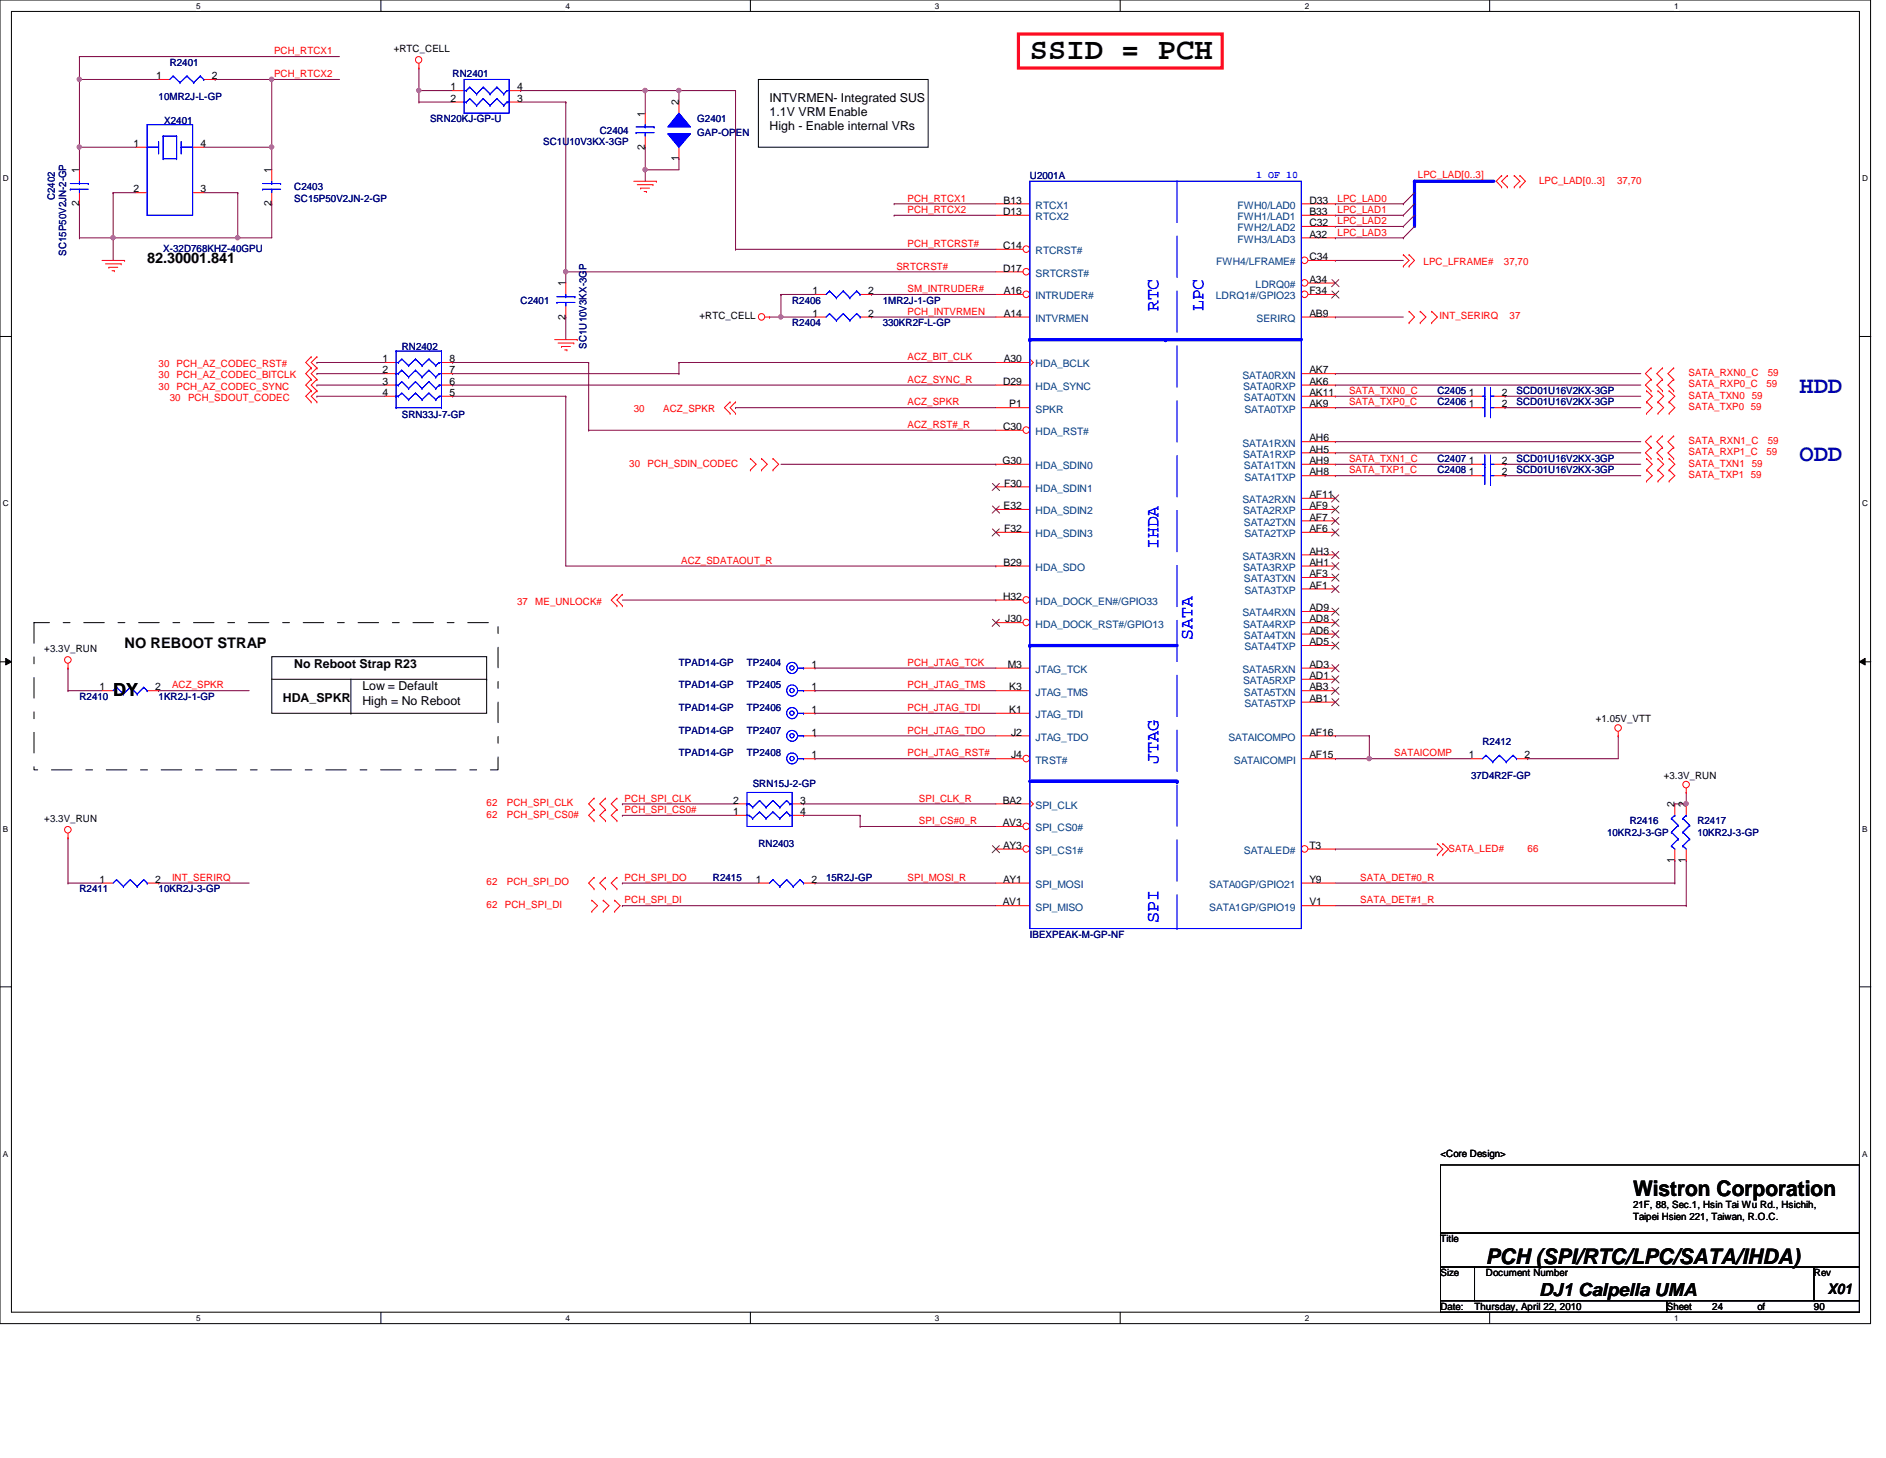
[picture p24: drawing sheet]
<svg xmlns="http://www.w3.org/2000/svg" width="279mm" height="216mm" viewBox="0 0 279 216" stroke-linecap="round" stroke-linejoin="round" font-family="sans-serif">
<defs><g id="words">
<text font-size="4.5" x="152.6" y="8.8">SSID = PCH</text>
<g font-size="3.5" fill="#0000a0">
<text x="266.6" y="58.2">HDD</text>
<text x="266.6" y="68.2">ODD</text>
</g>
<g font-size="3.2">
<text x="241.9" y="177.2">Wistron Corporation</text>
<text x="220.1" y="187.1">PCH (SPI/RTC/LPC/SATA/IHDA)</text>
</g>
<g font-size="2.7" fill="#00f">
<text x="171.6" y="46.1" transform="rotate(-90 171.6 46.1)">RTC</text>
<text x="178.3" y="46.1" transform="rotate(-90 178.3 46.1)">LPC</text>
<text x="171.6" y="81.3" transform="rotate(-90 171.6 81.3)">IHDA</text>
<text x="176.7" y="94.7" transform="rotate(-90 176.7 94.7)">SATA</text>
<text x="171.6" y="113.2" transform="rotate(-90 171.6 113.2)">JTAG</text>
<text x="171.6" y="136.7" transform="rotate(-90 171.6 136.7)">SPI</text>
</g>
<g font-size="2.7">
<text x="16.8" y="103">DY</text>
<text x="228" y="191.9">DJ1 Calpella UMA</text>
</g>
<g font-size="2.2">
<text x="21.8" y="38.9">82.30001.841</text>
<text x="18.5" y="95.9">NO REBOOT STRAP</text>
<text x="270.8" y="191.6">X01</text>
</g>
<g font-size="1.8">
<text x="114" y="15.1">INTVRMEN- Integrated SUS</text>
<text x="114" y="17.2">1.1V VRM Enable</text>
<text x="114" y="19.3">High - Enable internal VRs</text>
<text x="43.6" y="98.9">No Reboot Strap R23</text>
<text x="41.9" y="104">HDA_SPKR</text>
<text x="53.7" y="102.2">Low = Default</text>
<text x="53.7" y="104.4">High = No Reboot</text>
</g>
<g font-size="1.5">
<text x="23.1" y="11.7">1</text>
<text x="31.4" y="11.7">2</text>
<text x="58.3" y="7.7">+RTC_CELL</text>
<text x="66.7" y="13.4">1</text>
<text x="66.7" y="15.1">2</text>
<text x="76.6" y="15.1">3</text>
<text x="76.6" y="13.4">4</text>
<text x="95.5" y="17.3" transform="rotate(-90 95.5 17.3)">1</text>
<text x="100.5" y="15.6" transform="rotate(-90 100.5 15.6)">2</text>
<text x="19.8" y="21.8">1</text>
<text x="29.7" y="21.8">4</text>
<text x="95.5" y="22.2" transform="rotate(-90 95.5 22.2)">2</text>
<text x="100.5" y="23.8" transform="rotate(-90 100.5 23.8)">1</text>
<text x="11.7" y="25.7" transform="rotate(-90 11.7 25.7)">1</text>
<text x="19.8" y="28.5">2</text>
<text x="29.7" y="28.5">3</text>
<text x="40.2" y="25.7" transform="rotate(-90 40.2 25.7)">1</text>
<text x="11.7" y="30.6" transform="rotate(-90 11.7 30.6)">2</text>
<text x="40.2" y="30.6" transform="rotate(-90 40.2 30.6)">2</text>
<text x="148.6" y="31.8">D13</text>
<text x="148.7" y="30.1">B13</text>
<text x="194" y="30.1">D33</text>
<text x="194" y="31.8">B33</text>
<text x="194" y="33.5">C32</text>
<text x="194" y="35.2">A32</text>
<text x="148.6" y="36.9">C14</text>
<text x="148.6" y="40.2">D17</text>
<text x="194" y="38.5">C34</text>
<text x="194" y="41.9">A34</text>
<text x="83.8" y="47.3" transform="rotate(-90 83.8 47.3)">2</text>
<text x="83.8" y="42.4" transform="rotate(-90 83.8 42.4)">1</text>
<text x="103.6" y="47.3">+RTC_CELL</text>
<text x="120.4" y="46.9">1</text>
<text x="120.4" y="43.6">1</text>
<text x="128.6" y="46.9">2</text>
<text x="128.6" y="43.6">2</text>
<text x="148.7" y="46.9">A14</text>
<text x="148.7" y="43.6">A16</text>
<text x="194" y="43.6">F34</text>
<text x="194" y="46.9">AB9</text>
<text x="56.6" y="53.6">1</text>
<text x="66.6" y="53.6">8</text>
<text x="148.7" y="53.6">A30</text>
<text x="56.6" y="55.3">2</text>
<text x="56.6" y="57">3</text>
<text x="56.6" y="58.6">4</text>
<text x="66.6" y="58.6">5</text>
<text x="66.6" y="57">6</text>
<text x="66.6" y="55.3">7</text>
<text x="148.6" y="57">D29</text>
<text x="194" y="55.3">AK7</text>
<text x="194" y="57">AK6</text>
<text x="194" y="58.6">AK11</text>
<text x="217.6" y="58.6">1</text>
<text x="222.5" y="58.6">2</text>
<text x="148.6" y="63.7">C30</text>
<text x="149.5" y="60.3">P1</text>
<text x="194" y="60.3">AK9</text>
<text x="194" y="65.4">AH6</text>
<text x="217.6" y="60.3">1</text>
<text x="222.5" y="60.3">2</text>
<text x="148.5" y="68.7">G30</text>
<text x="194" y="67">AH5</text>
<text x="194" y="68.7">AH9</text>
<text x="194" y="70.4">AH8</text>
<text x="217.6" y="70.4">1</text>
<text x="217.6" y="68.7">1</text>
<text x="222.5" y="70.4">2</text>
<text x="222.5" y="68.7">2</text>
<text x="148.7" y="75.4">E32</text>
<text x="148.8" y="72.1">F30</text>
<text x="194" y="73.7">AF11</text>
<text x="194" y="75.4">AF9</text>
<text x="194" y="77.1">AF7</text>
<text x="148.7" y="83.8">B29</text>
<text x="148.8" y="78.8">F32</text>
<text x="194" y="78.8">AF6</text>
<text x="194" y="82.1">AH3</text>
<text x="194" y="83.8">AH1</text>
<text x="148.6" y="88.8">H32</text>
<text x="194" y="85.5">AF3</text>
<text x="194" y="87.2">AF1</text>
<text x="148.9" y="92.2">J30</text>
<text x="194" y="90.5">AD9</text>
<text x="194" y="92.2">AD8</text>
<text x="194" y="93.9">AD6</text>
<text x="194" y="95.5">AD5</text>
<text x="6.6" y="96.6">+3.3V_RUN</text>
<text x="120.2" y="98.9">1</text>
<text x="149.3" y="98.9">M3</text>
<text x="194" y="98.9">AD3</text>
<text x="194" y="100.5">AD1</text>
<text x="14.7" y="102.2">1</text>
<text x="23" y="102.2">2</text>
<text x="120.2" y="105.6">1</text>
<text x="120.2" y="102.2">1</text>
<text x="149.5" y="102.2">K3</text>
<text x="149.5" y="105.6">K1</text>
<text x="194" y="102.2">AB3</text>
<text x="194" y="103.9">AB1</text>
<text x="236.4" y="107">+1.05V_VTT</text>
<text x="120.2" y="108.9">1</text>
<text x="120.2" y="112.3">1</text>
<text x="149.8" y="108.9">J2</text>
<text x="149.8" y="112.3">J4</text>
<text x="194" y="112.3">AF15</text>
<text x="194" y="108.9">AF16</text>
<text x="217.6" y="112.3">1</text>
<text x="225.8" y="112.3">2</text>
<text x="108.6" y="119">2</text>
<text x="118.5" y="119">3</text>
<text x="148.5" y="119">BA2</text>
<text x="246.5" y="115.4">+3.3V_RUN</text>
<text x="248.1" y="119.5" transform="rotate(-90 248.1 119.5)">2</text>
<text x="249.8" y="119.5" transform="rotate(-90 249.8 119.5)">2</text>
<text x="6.6" y="121.8">+3.3V_RUN</text>
<text x="108.6" y="120.7">1</text>
<text x="118.5" y="120.7">4</text>
<text x="148.5" y="122.3">AV3</text>
<text x="148.6" y="125.7">AY3</text>
<text x="194" y="125.7">T3</text>
<text x="14.7" y="130.7">1</text>
<text x="23" y="130.7">2</text>
<text x="112" y="130.7">1</text>
<text x="120.2" y="130.7">2</text>
<text x="148.6" y="130.7">AY1</text>
<text x="194" y="130.7">Y9</text>
<text x="248.1" y="127.8" transform="rotate(-90 248.1 127.8)">1</text>
<text x="249.8" y="127.8" transform="rotate(-90 249.8 127.8)">1</text>
<text x="148.5" y="134.1">AV1</text>
<text x="194" y="134.1">V1</text>
<text x="213.4" y="171.4">&lt;Core Design&gt;</text>
<text x="241.9" y="178.9">21F, 88, Sec.1, Hsin Tai Wu Rd., Hsichih,</text>
<text x="213.4" y="183.9">Title</text>
<text x="241.9" y="180.6">Taipei Hsien 221, Taiwan, R.O.C.</text>
<text x="213.4" y="189">Size</text>
<text x="220.1" y="189">Document Number</text>
<text x="268.7" y="189">Rev</text>
<text x="213.4" y="194">Date:</text>
<text x="218.4" y="194">Thursday, April 22, 2010</text>
<text x="246.9" y="194">Sheet</text>
<text x="253.7" y="194">24</text>
<text x="260.3" y="194">of</text>
<text x="268.7" y="194">90</text>
</g>
<g font-size="1.5" fill="#000080">
<text x="25.1" y="9.7">R2401</text>
<text x="67.1" y="11.4">RN2401</text>
<text x="23.5" y="14.8">10MR2J-L-GP</text>
<text x="24.3" y="18.3">X2401</text>
<text x="63.7" y="18.1">SRN20KJ-GP-U</text>
<text x="80.5" y="21.5">SC1U10V3KX-3GP</text>
<text x="88.9" y="19.8">C2404</text>
<text x="103.3" y="18.1">G2401</text>
<text x="103.3" y="20.2">GAP-OPEN</text>
<text x="8.1" y="29.7" transform="rotate(-90 8.1 29.7)">C2402</text>
<text x="43.6" y="28.2">C2403</text>
<text x="43.6" y="29.9">SC15P50V2JN-2-GP</text>
<text x="152.6" y="26.5">U2001A</text>
<text x="9.8" y="37.9" transform="rotate(-90 9.8 37.9)">SC15P50V2JN-2-GP</text>
<text x="24.2" y="37.3">X-32D768KHZ-40GPU</text>
<text x="77.1" y="45">C2401</text>
<text x="117.3" y="45">R2406</text>
<text x="130.8" y="45">1MR2J-1-GP</text>
<text x="59.5" y="51.8">RN2402</text>
<text x="86.9" y="51.6" transform="rotate(-90 86.9 51.6)">SC1U10V3KX-3GP</text>
<text x="117.3" y="48.3">R2404</text>
<text x="130.8" y="48.3">330KR2F-L-GP</text>
<text x="212.9" y="58.4">C2405</text>
<text x="224.7" y="58.4">SCD01U16V2KX-3GP</text>
<text x="59.5" y="61.9">SRN33J-7-GP</text>
<text x="212.9" y="60">C2406</text>
<text x="224.7" y="60">SCD01U16V2KX-3GP</text>
<text x="212.9" y="70.1">C2408</text>
<text x="212.9" y="68.4">C2407</text>
<text x="224.7" y="70.1">SCD01U16V2KX-3GP</text>
<text x="224.7" y="68.4">SCD01U16V2KX-3GP</text>
<text x="100.6" y="101.9">TPAD14-GP</text>
<text x="100.6" y="98.6">TPAD14-GP</text>
<text x="110.7" y="101.9">TP2405</text>
<text x="110.7" y="98.6">TP2404</text>
<text x="11.8" y="103.6">R2410</text>
<text x="23.5" y="103.6">1KR2J-1-GP</text>
<text x="100.6" y="105.3">TPAD14-GP</text>
<text x="110.7" y="105.3">TP2406</text>
<text x="100.6" y="108.7">TPAD14-GP</text>
<text x="100.6" y="112">TPAD14-GP</text>
<text x="110.7" y="108.7">TP2407</text>
<text x="110.7" y="112">TP2408</text>
<text x="219.6" y="110.3">R2412</text>
<text x="111.5" y="116.5">SRN15J-2-GP</text>
<text x="217.9" y="115.4">37D4R2F-GP</text>
<text x="112.4" y="125.4">RN2403</text>
<text x="238.1" y="123.7">10KR2J-3-GP</text>
<text x="241.4" y="122.1">R2416</text>
<text x="251.5" y="122.1">R2417</text>
<text x="251.5" y="123.7">10KR2J-3-GP</text>
<text x="105.6" y="130.5">R2415</text>
<text x="122.4" y="130.5">15R2J-GP</text>
<text x="11.8" y="132.1">R2411</text>
<text x="23.5" y="132.1">10KR2J-3-GP</text>
<text x="152.6" y="138.9">IBEXPEAK-M-GP-NF</text>
</g>
<g font-size="1.5" fill="#f00">
<text x="40.6" y="11.4">PCH_RTCX2</text>
<text x="40.6" y="8">PCH_RTCX1</text>
<text x="134.5" y="29.8">PCH_RTCX1</text>
<text x="198.2" y="29.8">LPC_LAD0</text>
<text x="210.1" y="26.3">LPC_LAD[0..3]</text>
<text x="228" y="27.2">LPC_LAD[0..3]</text>
<text x="239.6" y="27.2">37,70</text>
<text x="134.5" y="31.5">PCH_RTCX2</text>
<text x="198.2" y="31.5">LPC_LAD1</text>
<text x="198.2" y="33.2">LPC_LAD2</text>
<text x="198.2" y="34.9">LPC_LAD3</text>
<text x="132.8" y="39.9">SRTCRST#</text>
<text x="134.5" y="36.6">PCH_RTCRST#</text>
<text x="210.9" y="39.2">LPC_LFRAME#</text>
<text x="222.8" y="39.2">37,70</text>
<text x="134.5" y="43.3">SM_INTRUDER#</text>
<text x="134.5" y="46.6">PCH_INTVRMEN</text>
<text x="213.3" y="47.3">INT_SERIRQ</text>
<text x="223.6" y="47.3">37</text>
<text x="134.5" y="53.3">ACZ_BIT_CLK</text>
<text x="23.5" y="54.4">30</text>
<text x="23.5" y="57.7">30</text>
<text x="23.5" y="56">30</text>
<text x="25.1" y="59.4">30</text>
<text x="26.2" y="54.4">PCH_AZ_CODEC_RST#</text>
<text x="26.2" y="57.7">PCH_AZ_CODEC_SYNC</text>
<text x="26.2" y="56">PCH_AZ_CODEC_BITCLK</text>
<text x="27.9" y="59.4">PCH_SDOUT_CODEC</text>
<text x="134.5" y="56.7">ACZ_SYNC_R</text>
<text x="199.9" y="58.3">SATA_TXN0_C</text>
<text x="250.1" y="55.7">SATA_RXN0_C</text>
<text x="250.1" y="57.4">SATA_RXP0_C</text>
<text x="250.1" y="59.1">SATA_TXN0 59</text>
<text x="261.7" y="57.4">59</text>
<text x="261.9" y="55.7">59</text>
<text x="93.9" y="61">30</text>
<text x="98.3" y="61">ACZ_SPKR</text>
<text x="134.5" y="60">ACZ_SPKR</text>
<text x="134.5" y="63.4">ACZ_RST#_R</text>
<text x="199.9" y="60">SATA_TXP0_C</text>
<text x="250.1" y="65.7">SATA_RXN1_C</text>
<text x="250.1" y="60.7">SATA_TXP0 59</text>
<text x="261.9" y="65.7">59</text>
<text x="93.2" y="69.1">30</text>
<text x="95.9" y="69.1">PCH_SDIN_CODEC</text>
<text x="199.9" y="68.4">SATA_TXN1_C</text>
<text x="199.9" y="70.1">SATA_TXP1_C</text>
<text x="250.1" y="67.4">SATA_RXP1_C</text>
<text x="250.1" y="69.1">SATA_TXN1 59</text>
<text x="250.1" y="70.8">SATA_TXP1 59</text>
<text x="261.7" y="67.4">59</text>
<text x="100.9" y="83.5">ACZ_SDATAOUT_R</text>
<text x="76.6" y="89.5">37</text>
<text x="79.3" y="89.5">ME_UNLOCK#</text>
<text x="25.5" y="101.9">ACZ_SPKR</text>
<text x="134.5" y="98.6">PCH_JTAG_TCK</text>
<text x="134.5" y="101.9">PCH_JTAG_TMS</text>
<text x="134.5" y="105.3">PCH_JTAG_TDI</text>
<text x="134.5" y="108.6">PCH_JTAG_TDO</text>
<text x="134.5" y="112">PCH_JTAG_RST#</text>
<text x="206.5" y="112">SATAICOMP</text>
<text x="72.1" y="119.4">62</text>
<text x="75.1" y="119.4">PCH_SPI_CLK</text>
<text x="92.5" y="118.7">PCH_SPI_CLK</text>
<text x="136.1" y="118.7">SPI_CLK_R</text>
<text x="72.1" y="121.1">62</text>
<text x="75.1" y="121.1">PCH_SPI_CS0#</text>
<text x="92.5" y="120.4">PCH_SPI_CS0#</text>
<text x="136.1" y="122">SPI_CS#0_R</text>
<text x="25.5" y="130.4">INT_SERIRQ</text>
<text x="72.1" y="131.1">62</text>
<text x="75.1" y="131.1">PCH_SPI_DO</text>
<text x="92.5" y="130.4">PCH_SPI_DO</text>
<text x="134.5" y="130.4">SPI_MOSI_R</text>
<text x="201.5" y="130.4">SATA_DET#0_R</text>
<text x="214.6" y="126.1">SATA_LED#</text>
<text x="226.3" y="126.1">66</text>
<text x="72.1" y="134.5">62</text>
<text x="74.8" y="134.5">PCH_SPI_DI</text>
<text x="92.5" y="133.8">PCH_SPI_DI</text>
<text x="201.5" y="133.8">SATA_DET#1_R</text>
</g>
<text font-size="1.5" fill="#00f" x="186.1" y="26.4">1 OF 10</text>
<g font-size="1.5" fill="#004080">
<text x="153.4" y="30.9">RTCX1</text>
<text x="153.4" y="32.6">RTCX2</text>
<text x="183.3" y="30.9">FWH0/LAD0</text>
<text x="183.3" y="32.6">FWH1/LAD1</text>
<text x="183.3" y="34.2">FWH2/LAD2</text>
<text x="183.3" y="35.9">FWH3/LAD3</text>
<text x="153.4" y="37.6">RTCRST#</text>
<text x="153.4" y="41">SRTCRST#</text>
<text x="180.2" y="39.3">FWH4/LFRAME#</text>
<text x="153.4" y="47.7">INTVRMEN</text>
<text x="153.4" y="44.3">INTRUDER#</text>
<text x="180.1" y="44.3">LDRQ1#/GPIO23</text>
<text x="186" y="42.6">LDRQ0#</text>
<text x="186.1" y="47.7">SERIRQ</text>
<text x="153.4" y="54.4">HDA_BCLK</text>
<text x="153.4" y="57.7">HDA_SYNC</text>
<text x="184.1" y="56">SATA0RXN</text>
<text x="184.1" y="57.7">SATA0RXP</text>
<text x="184.3" y="59.4">SATA0TXN</text>
<text x="153.4" y="64.4">HDA_RST#</text>
<text x="153.4" y="61.1">SPKR</text>
<text x="184.4" y="61.1">SATA0TXP</text>
<text x="153.4" y="69.5">HDA_SDIN0</text>
<text x="184.1" y="66.1">SATA1RXN</text>
<text x="184.1" y="67.8">SATA1RXP</text>
<text x="184.3" y="69.5">SATA1TXN</text>
<text x="184.4" y="71.2">SATA1TXP</text>
<text x="153.4" y="72.8">HDA_SDIN1</text>
<text x="153.4" y="76.2">HDA_SDIN2</text>
<text x="184.1" y="74.5">SATA2RXN</text>
<text x="184.1" y="76.2">SATA2RXP</text>
<text x="184.3" y="77.9">SATA2TXN</text>
<text x="153.4" y="79.5">HDA_SDIN3</text>
<text x="184.1" y="82.9">SATA3RXN</text>
<text x="184.4" y="79.5">SATA2TXP</text>
<text x="153.4" y="84.5">HDA_SDO</text>
<text x="153.4" y="89.6">HDA_DOCK_EN#/GPIO33</text>
<text x="184.1" y="84.5">SATA3RXP</text>
<text x="184.3" y="86.2">SATA3TXN</text>
<text x="184.4" y="87.9">SATA3TXP</text>
<text x="153.4" y="92.9">HDA_DOCK_RST#/GPIO13</text>
<text x="184.1" y="91.3">SATA4RXN</text>
<text x="184.1" y="92.9">SATA4RXP</text>
<text x="184.3" y="94.6">SATA4TXN</text>
<text x="153.4" y="99.7">JTAG_TCK</text>
<text x="184.1" y="99.7">SATA5RXN</text>
<text x="184.1" y="101.3">SATA5RXP</text>
<text x="184.4" y="96.3">SATA4TXP</text>
<text x="153.4" y="103">JTAG_TMS</text>
<text x="153.4" y="106.3">JTAG_TDI</text>
<text x="184.3" y="103">SATA5TXN</text>
<text x="184.4" y="104.7">SATA5TXP</text>
<text x="153.4" y="109.7">JTAG_TDO</text>
<text x="153.4" y="113.1">TRST#</text>
<text x="182" y="109.7">SATAICOMPO</text>
<text x="182.8" y="113.1">SATAICOMPI</text>
<text x="153.4" y="119.8">SPI_CLK</text>
<text x="153.4" y="123.1">SPI_CS0#</text>
<text x="153.4" y="126.4">SPI_CS1#</text>
<text x="153.4" y="131.5">SPI_MOSI</text>
<text x="179.2" y="131.5">SATA0GP/GPIO21</text>
<text x="184.3" y="126.4">SATALED#</text>
<text x="153.4" y="134.8">SPI_MISO</text>
<text x="179.2" y="134.8">SATA1GP/GPIO19</text>
</g>
<g font-size="1.2">
<text x="29" y="1.3">5</text>
<text x="83.8" y="1.3">4</text>
<text x="138.5" y="1.3">3</text>
<text x="193.3" y="1.3">2</text>
<text x="248" y="1.3">1</text>
<text x=".4" y="26.8">D</text>
<text x="275.9" y="26.8">D</text>
<text x=".4" y="75">C</text>
<text x="275.9" y="75">C</text>
<text x=".4" y="123.1">B</text>
<text x="275.9" y="123.1">B</text>
<text x=".4" y="171.3">A</text>
<text x="275.9" y="171.3">A</text>
<text x="29" y="195.6">5</text>
<text x="83.8" y="195.6">4</text>
<text x="138.5" y="195.6">3</text>
<text x="193.3" y="195.6">2</text>
<text x="248" y="195.6">1</text>
</g>
</g></defs>
<path d="M0 0h277.1v196h-277.1zM1.7 1.7h273.8v192.6h-273.8z" fill="none" stroke="#000" stroke-width=".15"/>
<g fill="#fff">
<path d="M29 .2h.7v1.3h-.7z"/>
<path d="M29 194.5h.7v1.3h-.7z"/>
</g>
<path d="M56.4 0v1.7M56.4 194.3v1.7" fill="none" stroke="#000" stroke-width=".15"/>
<g fill="#fff">
<path d="M83.8 .2h.6v1.3h-.6z"/>
<path d="M83.8 194.5h.6v1.3h-.6z"/>
</g>
<path d="M111.2 0v1.7M111.2 194.3v1.7" fill="none" stroke="#000" stroke-width=".15"/>
<g fill="#fff">
<path d="M138.5 .2h.6v1.3h-.6z"/>
<path d="M138.5 194.5h.6v1.3h-.6z"/>
</g>
<path d="M165.9 0v1.7M165.9 194.3v1.7" fill="none" stroke="#000" stroke-width=".15"/>
<g fill="#fff">
<path d="M193.3 .2h.6v1.3h-.6z"/>
<path d="M193.3 194.5h.6v1.3h-.6z"/>
</g>
<path d="M220.7 0v1.7M220.7 194.3v1.7" fill="none" stroke="#000" stroke-width=".15"/>
<g fill="#fff">
<path d="M248 .2h.7v1.3h-.7z"/>
<path d="M248 194.5h.7v1.3h-.7z"/>
<path d="M.4 25.7h.9v1.4h-.9z"/>
<path d="M275.9 25.7h.8v1.4h-.8z"/>
<path d="M.4 73.9h.9v1.3h-.9z"/>
<path d="M275.9 73.9h.8v1.3h-.8z"/>
</g>
<path d="M0 49.8h1.7M275.5 49.8h1.7" fill="none" stroke="#000" stroke-width=".15"/>
<g fill="#fff">
<path d="M.4 122h.8v1.4h-.8z"/>
<path d="M275.9 122h.7v1.4h-.7z"/>
</g>
<path d="M0 98h1.7M.8 97.5l.9 .5-.9 .5zM275.5 98l.8-.5v1zM275.5 98h1.7" fill="none" stroke="#000" stroke-width=".15"/>
<path d="M.8 97.5l.9 .5-.9 .5zM275.5 98l.8-.5v1z" fill="#000"/>
<g fill="#fff">
<path d="M.4 170.2h.8v1.3h-.8z"/>
<path d="M275.9 170.2h.7v1.3h-.7z"/>
</g>
<path d="M0 146.1h1.7M275.5 146.1h1.7" fill="none" stroke="#000" stroke-width=".15"/>
<path d="M132.5 31.9h.1M132.5 31.9h15M83.8 40.3h.1M83.8 40.3h63.7M129.1 43.6h.1M129.1 43.6h18.4" fill="none" stroke="#800040" stroke-width=".15"/>
<circle cx="83.8" cy="40.2" r=".32" fill="#f0f"/>
<circle cx="83.8" cy="40.2" r=".32" fill="none" stroke="#f0f" stroke-width=".15"/>
<path d="M95.6 25.1h.1M95.6 25.1h5M132.5 30.2h.1M132.5 30.2h15M129.1 46.9h.1M129.1 46.9h18.4" fill="none" stroke="#800040" stroke-width=".15"/>
<circle cx="95.6" cy="25.1" r=".32" fill="#f0f"/>
<circle cx="95.6" cy="25.1" r=".32" fill="none" stroke="#f0f" stroke-width=".15"/>
<g fill="none" stroke="#800040" stroke-width=".15">
<path d="M62.1 10.1h.1M62.1 13.4h.1M62.1 10.1v3.3M62.1 13.4h5M95.6 13.4h.1M95.6 13.4v3.4M100.6 13.4h.1M100.6 13.4v1.7M95.6 21.8h.1M95.6 25.1h.1M95.6 21.8v5M100.6 23.5h.1"/>
<path d="M100.6 23.5v1.6M109 36.9h.1M109 36.9h38.5"/>
</g>
<circle cx="62" cy="13.4" r=".32" fill="#f0f"/>
<circle cx="62" cy="13.4" r=".32" fill="none" stroke="#f0f" stroke-width=".15"/>
<path d="M197.8 46.9h.1M197.8 46.9h10.1M109 60.4h.1M109 60.4h38.5M202.9 112.4h.1M202.9 112.4h15" fill="none" stroke="#800040" stroke-width=".15"/>
<circle cx="202.8" cy="112.3" r=".32" fill="#f0f"/>
<circle cx="202.8" cy="112.3" r=".32" fill="none" stroke="#f0f" stroke-width=".15"/>
<g fill="none" stroke="#800040" stroke-width=".15">
<path d="M10.1 98.9h.1M10.1 98.9v3.4M120.7 98.9h.1M120.7 98.9h26.8M10.1 102.3h.1M10.1 102.3h5M23.5 102.3h.1M23.5 102.3h13.4M120.7 102.3h.1M120.7 105.6h.1M120.7 109h.1M120.7 112.4h.1"/>
<path d="M120.7 112.4h26.8M120.7 109h26.8M120.7 102.3h26.8M120.7 105.6h26.8M197.8 109h.1M197.8 112.4h.1M197.8 109h5.1M202.9 109h.1M202.9 109v3.4h-5.1M226.3 112.4h.1M239.7 109h.1M239.7 109v3.4h-13.4"/>
<path d="M197.8 130.8h50.3M197.8 134.1h52M248.1 130.8h.1M249.8 134.1h.1"/>
</g>
<path d="M209.5 26.8h11.8" fill="none" stroke="#00f" stroke-width=".47"/>
<circle cx="209.5" cy="26.8" r=".23" fill="#00f"/>
<g fill="none" stroke="#800040" stroke-width=".15">
<path d="M197.8 38.6h.1M197.8 30.2h.1M197.8 31.9h.1M197.8 33.5h.1M197.8 35.2h.1M197.8 38.6h10.1M197.8 30.2h10.1M197.8 31.9h10.1M197.8 33.5h10.1M197.8 35.2h10.1M46.9 58.7h.1M46.9 58.7h10.1"/>
<path d="M67.1 58.7h.1M67.1 57h.1M67.1 58.7h16.7M67.1 57h80.4M83.8 58.7h.1M83.8 58.7v25.1h63.7M100.6 53.7h.1M100.6 53.7h46.9M87.2 63.7h.1M87.2 63.7h60.3M115.7 68.7h31.8M147.5 68.7h.1"/>
<path d="M147.5 83.8h.1"/>
</g>
<path d="M209.5 31.9v1.6" fill="none" stroke="#00f" stroke-width=".47"/>
<circle cx="209.5" cy="31.9" r=".23" fill="#00f"/>
<path d="M209.5 28.5v1.7" fill="none" stroke="#00f" stroke-width=".47"/>
<circle cx="209.5" cy="28.5" r=".23" fill="#00f"/>
<path d="M115.7 43.6h.1M115.7 46.9h.1M115.7 43.6h5M115.7 43.6v3.3M115.7 46.9h5" fill="none" stroke="#800040" stroke-width=".15"/>
<circle cx="115.7" cy="46.9" r=".32" fill="#f0f"/>
<circle cx="115.7" cy="46.9" r=".32" fill="none" stroke="#f0f" stroke-width=".15"/>
<g fill="none" stroke="#800040" stroke-width=".15">
<path d="M114 46.9h.1M114 46.9h1.7M92.2 119h.1M92.2 119h16.8M119 119h.1M119 119h28.5M92.2 120.7h.1M92.2 134.1h.1M92.2 130.8h.1M92.2 130.8h20.2M92.2 120.7h16.8M92.2 134.1h55.3"/>
<path d="M120.7 130.8h.1M120.7 130.8h26.8M127.4 122.4h.1M127.4 122.4h20.1M197.8 125.7h.1M197.8 125.7h15.1"/>
</g>
<path d="M209.5 26.8v1.7" fill="none" stroke="#00f" stroke-width=".47"/>
<circle cx="209.5" cy="26.8" r=".23" fill="#00f"/>
<path d="M209.5 30.2v1.7" fill="none" stroke="#00f" stroke-width=".47"/>
<circle cx="209.5" cy="30.2" r=".23" fill="#00f"/>
<g fill="none" stroke="#800040" stroke-width=".15">
<path d="M197.8 58.7h.1M197.8 55.3h.1M197.8 57h.1M197.8 58.7h20.1M197.8 55.3h45.3M197.8 57h45.3M223 58.7h.1M223 58.7h20.1M197.8 68.7h.1M197.8 67.1h.1M197.8 70.4h.1M197.8 65.4h.1"/>
<path d="M197.8 60.4h.1M197.8 68.7h20.1M197.8 70.4h20.1M197.8 67.1h45.3M197.8 65.4h45.3M197.8 60.4h20.1M223 68.7h.1M223 70.4h.1M223 60.4h.1M223 68.7h20.1M223 70.4h20.1M223 60.4h20.1"/>
<path d="M249.8 117.3h.1M249.8 117.3v1.7M10.1 124.1h.1M10.1 130.8h.1M10.1 130.8h5M10.1 124.1v6.7M23.5 130.8h.1M23.5 130.8h13.4"/>
</g>
<circle cx="249.8" cy="119" r=".32" fill="#f0f"/>
<circle cx="249.8" cy="119" r=".32" fill="none" stroke="#f0f" stroke-width=".15"/>
<g fill="none" stroke="#800040" stroke-width=".15">
<path d="M62.1 15.1h.1M62.1 13.4h.1M62.1 15.1h5M62.1 13.4v1.7M100.6 13.4h.1M100.6 13.4h8.4M109 13.4h.1M109 13.4v23.5M92.2 88.9h55.3M147.5 88.9h.1M248.1 119h.1M248.1 119h1.7"/>
<path d="M119 120.7h.1M119 120.7h8.4M127.4 120.7h.1M127.4 120.7v1.7M248.1 127.4h.1M248.1 127.4v3.4M249.8 127.4h.1M249.8 127.4v6.7"/>
</g>
<circle cx="100.6" cy="13.4" r=".32" fill="#f0f"/>
<circle cx="100.6" cy="13.4" r=".32" fill="none" stroke="#f0f" stroke-width=".15"/>
<path d="M77.1 13.4h.1M77.1 13.4h23.5M95.6 13.4h.1M83.8 46.9h.1M83.8 46.9v3.4" fill="none" stroke="#800040" stroke-width=".15"/>
<circle cx="95.6" cy="13.4" r=".32" fill="#f0f"/>
<circle cx="95.6" cy="13.4" r=".32" fill="none" stroke="#f0f" stroke-width=".15"/>
<g fill="none" stroke="#800040" stroke-width=".15">
<path d="M40.3 11.8h.1M40.3 11.8v10M77.1 15.1h6.7M83.8 15.1h.1M83.8 15.1v26.8M30.2 28.5h5M30.2 21.8h10.1M35.2 28.5h.1M40.3 21.8h.1M46.9 53.7h.1M46.9 55.3h.1M46.9 57h.1"/>
<path d="M46.9 55.3h10.1M46.9 53.7h10.1M46.9 57h10.1M67.1 55.3h.1M67.1 53.7h.1M67.1 55.3h33.5M67.1 53.7h20.1M83.8 40.3h.1M87.2 53.7h.1M87.2 53.7v10M100.6 55.3h.1M100.6 53.7v1.6"/>
</g>
<circle cx="40.2" cy="11.7" r=".32" fill="#f0f"/>
<circle cx="40.2" cy="11.7" r=".32" fill="none" stroke="#f0f" stroke-width=".15"/>
<path d="M11.8 11.8h.1M11.8 11.8v10M11.8 21.8h.1M11.8 21.8h8.4" fill="none" stroke="#800040" stroke-width=".15"/>
<circle cx="11.7" cy="11.7" r=".32" fill="#f0f"/>
<circle cx="11.7" cy="11.7" r=".32" fill="none" stroke="#f0f" stroke-width=".15"/>
<path d="M11.8 8.4h.1M11.8 8.4v3.4M11.8 35.2h.1M16.8 28.5h.1M16.8 35.2h.1M16.8 28.5v6.7M35.2 28.5h.1M35.2 28.5v6.7h-23.4M40.3 30.2h.1M40.3 30.2v5" fill="none" stroke="#800040" stroke-width=".15"/>
<circle cx="35.2" cy="35.2" r=".32" fill="#f0f"/>
<circle cx="35.2" cy="35.2" r=".32" fill="none" stroke="#f0f" stroke-width=".15"/>
<circle cx="16.7" cy="35.2" r=".32" fill="#f0f"/>
<circle cx="16.7" cy="35.2" r=".32" fill="none" stroke="#f0f" stroke-width=".15"/>
<g fill="none" stroke="#800040" stroke-width=".15">
<path d="M11.8 11.8h.1M11.8 8.4h.1M11.8 11.8h11.7M11.8 8.4h38.5M31.9 11.8h.1M31.9 11.8h18.4M40.3 11.8h.1M11.8 30.2h.1M11.8 30.2v5M16.8 35.2h.1M16.8 35.2v3.4M35.2 35.2h.1"/>
<path d="M35.2 35.2h5.1M40.3 21.8h.1M40.3 21.8v3.3"/>
</g>
<circle cx="40.2" cy="21.8" r=".32" fill="#f0f"/>
<circle cx="40.2" cy="21.8" r=".32" fill="none" stroke="#f0f" stroke-width=".15"/>
<path d="M11.8 21.8h.1M11.8 21.8v3.3" fill="none" stroke="#800040" stroke-width=".15"/>
<circle cx="11.7" cy="21.8" r=".32" fill="#f0f"/>
<circle cx="11.7" cy="21.8" r=".32" fill="none" stroke="#f0f" stroke-width=".15"/>
<path d="M16.8 28.5h.1M16.8 28.5h3.4M207.9 30.2h.1M207.9 31.9h.1M207.9 33.5h.1M207.9 35.2h.1M209.5 28.5l-1.6 1.7M209.5 30.2l-1.6 1.7M209.5 31.9l-1.6 1.6M209.5 33.5l-1.6 1.7" fill="none" stroke="#800040" stroke-width=".15"/>
<g fill="none" stroke="#f00" stroke-width=".15">
<path d="M62.1 10.1h.1M62.1 9.4v.7M15.1 38.6h3.4M15.6 39.1h2.3M16.1 39.6h.1M16.1 39.6h1.3M17.9 39.1h.1M18.5 38.6h.1M93.9 26.8h3.3M94.4 27.3h2.3M94.9 27.9h.1M94.9 27.9h1.3"/>
<path d="M95.4 28.4h.4M95.8 28.4h.1M96.7 27.3h.1M97.2 26.8h.1M147.5 30.2h5.1M147.5 31.9h5.1M207.9 37.7h.1M207.9 39.4h.1M207.9 37.7l.8 .9-.8 .8M208.7 37.7h.1M208.7 39.4h.1M208.7 37.7l.8 .9-.8 .8"/>
<path d="M222.5 27.7h.1M222.5 26h.1M222.5 26l-.8 .8 .8 .9M223.3 27.7h.1M223.3 26h.1M223.3 26l-.8 .8 .8 .9M224.3 26h.1M224.3 27.7h.1M224.3 26l.9 .8-.9 .9M225.2 27.7h.1M225.2 26h.1M225.2 26l.8 .8-.8 .9"/>
<path d="M16.6 40.1h.3M16.9 40.1h.1M46.1 57.9h.1M46.1 59.5h.1M46.1 52.8h.1M46.1 54.5h.1M46.1 56.2h.1M46.1 57.9l-.8 .8 .8 .8M46.1 52.8l-.8 .9 .8 .8M46.1 56.2l-.8 .8 .8 .9M46.1 54.5l-.8 .8 .8 .9M46.9 57.9h.1"/>
<path d="M46.9 59.5h.1M46.9 52.8h.1M46.9 54.5h.1M46.9 56.2h.1M46.9 57.9l-.8 .8 .8 .8M46.9 52.8l-.8 .9 .8 .8M46.9 56.2l-.8 .8 .8 .9M46.9 54.5l-.8 .8 .8 .9M82.2 50.3h3.3M82.7 50.8h2.3M83.2 51.3h.1M83.2 51.3h1.3"/>
<path d="M83.7 51.8h.3M84 51.8h.1M85 50.8h.1M85.5 50.3h.1M108.2 59.5h.1M108.2 59.5l-.9 .9 .9 .8M109 59.5h.1M109 59.5l-.8 .9 .8 .8M113.3 46.9h.7M114 46.9h.1M147.5 46.9h5.1M208.7 47.8h.1"/>
<path d="M208.7 46.1h.1M208.7 46.1l.8 .8-.8 .9M210.4 46.1h.1M210.4 47.8h.1M210.4 46.1l.8 .8-.8 .9M212.1 47.8h.1M212.1 46.1h.1M212.1 46.1l.8 .8-.8 .9M217.9 58.7h1.7M221.3 58.7h1.7M243.9 59.5h.1M243.9 57.9h.1"/>
<path d="M243.9 59.5l.9 .9-.9 .8M243.9 57.9l.9 .8-.9 .8M244.6 56.2h.1M244.6 54.5h.1M244.6 57.9h.1M244.6 56.2l-.8 .8 .8 .9M244.6 54.5l-.8 .8 .8 .9M245.6 57.9h.1M245.6 59.5h.1M245.6 57.9l.9 .8-.9 .8M245.6 59.5l.9 .9-.9 .8M246.3 54.5h.1"/>
<path d="M246.3 56.2h.1M246.3 57.9h.1M246.3 54.5l-.9 .8 .9 .9M246.3 56.2l-.9 .8 .9 .9M247.3 59.5h.1M247.3 57.9h.1M247.3 57.9l.8 .8-.8 .8M247.3 59.5l.8 .9-.8 .8M247.9 56.2h.1M247.9 54.5h.1M247.9 57.9h.1M247.9 54.5l-.8 .8 .8 .9"/>
<path d="M247.9 56.2l-.8 .8 .8 .9M108.2 61.2h.1M109 61.2h.1M111.2 69.6h.1M111.2 67.9h.1M111.2 67.9l.8 .8-.8 .9M112.8 67.9h.1M112.8 69.6h.1M112.8 67.9l.9 .8-.9 .9M114.5 69.6h.1M114.5 67.9h.1M114.5 67.9l.9 .8-.9 .9"/>
<path d="M243.9 69.6h.1M243.9 67.9h.1M243.9 71.2h.1M243.9 61.2h.1M243.9 67.9l.9 .8-.9 .9M243.9 69.6l.9 .8-.9 .8M244.6 66.3h.1M244.6 64.6h.1M244.6 67.9h.1M244.6 64.6l-.8 .8 .8 .9M244.6 66.3l-.8 .8 .8 .8M245.6 67.9h.1"/>
<path d="M245.6 69.6h.1M245.6 71.2h.1M245.6 61.2h.1M245.6 67.9l.9 .8-.9 .9M245.6 69.6l.9 .8-.9 .8M246.3 64.6h.1M246.3 66.3h.1M246.3 67.9h.1M246.3 64.6l-.9 .8 .9 .9M246.3 66.3l-.9 .8 .9 .8M247.3 69.6h.1M247.3 67.9h.1"/>
<path d="M247.3 71.2h.1M247.3 61.2h.1M247.3 67.9l.8 .8-.8 .9M247.3 69.6l.8 .8-.8 .8M247.9 66.3h.1M247.9 64.6h.1M247.9 67.9h.1M247.9 66.3l-.8 .8 .8 .8M247.9 64.6l-.8 .8 .8 .9M10.1 98.9h.1M10.1 98.3v.6M91.4 88h.1"/>
<path d="M91.4 89.7h.1M91.4 88l-.8 .9 .8 .8M92.2 88h.1M92.2 89.7h.1M92.2 88l-.8 .9 .8 .8M88 119.9h.1M88 118.2h.1M88 119.9l-.8 .8 .8 .8M88 118.2l-.8 .8 .8 .9M89.7 119.9h.1M89.7 118.2h.1M89.7 119.9l-.8 .8 .8 .8"/>
<path d="M89.7 118.2l-.8 .8 .8 .9M91.4 119.9h.1M91.4 118.2h.1M91.4 118.2l-.8 .8 .8 .9M91.4 119.9l-.8 .8 .8 .8M119 105.6h1.7M239.7 109h.1M239.7 108.3v.7M249.8 117.3h.1M249.8 116.7v.6M10.1 124.1h.1M10.1 123.4v.7"/>
<path d="M87.7 135h.1M87.7 133.3h.1M87.7 133.3l.8 .8-.8 .9M88 121.5h.1M88 131.6h.1M88 129.9h.1M88 129.9l-.8 .9 .8 .8M89.4 133.3h.1M89.4 135h.1M89.4 133.3l.8 .8-.8 .9M89.7 121.5h.1M89.7 129.9h.1"/>
<path d="M89.7 131.6h.1M89.7 129.9l-.8 .9 .8 .8M91.1 135h.1M91.1 133.3h.1M91.1 133.3l.8 .8-.8 .9M91.4 121.5h.1M91.4 131.6h.1M91.4 129.9h.1M91.4 129.9l-.8 .9 .8 .8M212.9 126.6h.1M212.9 124.9h.1M212.9 124.9l.8 .8-.8 .9"/>
<path d="M213.7 126.6h.1M213.7 124.9h.1M213.7 124.9l.9 .8-.9 .9"/>
<circle cx="62" cy="8.9" r=".48"/>
<circle cx="112.8" cy="46.9" r=".48"/>
<circle cx="10.1" cy="97.7" r=".49"/>
<circle cx="239.7" cy="107.8" r=".49"/>
<circle cx="249.8" cy="116.2" r=".49"/>
<circle cx="10.1" cy="122.9" r=".49"/>
</g>
<g fill="none" stroke="#000" stroke-width=".15">
<path d="M112.4 11.8h25.1v10h-25.1zM40.3 97.2h31.8v8.4h-31.8zM40.3 100.6h31.8M52 105.6h.1M52 100.6v5M72.1 100.6h.1M213.4 172.5h62.1v10.1h-62.1zM213.4 182.6h62.1v5h-62.1zM213.4 187.6h5v5h-5zM213.4 192.6h33.5v1.7h-33.5zM218.4 187.6h50.3v5h-50.3zM246.9 192.6h28.6v1.7h-28.6z"/>
<path d="M268.7 187.6h6.8v5h-6.8z"/>
</g>
<path d="M5 92.2h68.8v21.8h-68.8z" fill="none" stroke="#000" stroke-width=".15" stroke-dasharray="3 2 1 2"/>
<path d="M150.9 5h30.2v5.1h-30.2z" fill="none" stroke="#f00" stroke-width=".47"/>
<g fill="none" stroke="#00f" stroke-width=".15">
<path d="M219.6 58.7h.4M220 58.7h.1M220 57.4h.1M220 57.4v2.6M220.8 58.7h.1M220.8 58.7h.5M220.8 57.4v2.6M220.8 60h.1M118.2 105.6h.8M119 105.6h.1"/>
<circle cx="117.3" cy="105.6" r=".32"/>
<circle cx="117.3" cy="105.6" r=".82"/>
</g>
<circle cx="152" cy="43.6" r=".49" fill="#fff"/>
<g fill="none" stroke="#f00" stroke-width=".15">
<path d="M147.5 43.6h4.1M147.5 53.7h5.1M147.5 57h5.1M152.6 53.2l.5 .5-.5 .5"/>
<circle cx="152" cy="43.6" r=".49"/>
</g>
<circle cx="152" cy="63.7" r=".49" fill="#fff"/>
<g fill="none" stroke="#f00" stroke-width=".15">
<path d="M147.5 63.7h4.1M147.5 68.7h5.1M147.5 72.1h5.1M147.5 75.4h5.1M147.5 83.8h5.1"/>
<circle cx="152" cy="63.7" r=".49"/>
</g>
<path d="M147 71.6l1.1 1M147 74.9l1.1 1.1M148 71.6l-1 1M148 74.9l-1 1.1" fill="none" stroke="#804000" stroke-width=".15"/>
<circle cx="193.3" cy="125.7" r=".49" fill="#fff"/>
<g fill="none" stroke="#f00" stroke-width=".15">
<path d="M192.8 30.2h5M192.8 31.9h5M192.8 33.5h5M192.8 35.2h5M193.8 125.7h4"/>
<circle cx="193.3" cy="125.7" r=".49"/>
</g>
<circle cx="193.3" cy="43.6" r=".49" fill="#fff"/>
<g fill="none" stroke="#f00" stroke-width=".15">
<path d="M193.8 43.6h4"/>
<circle cx="193.3" cy="43.6" r=".49"/>
</g>
<path d="M197.3 43.1l1.1 1.1M198.3 43.1l-1 1.1" fill="none" stroke="#804000" stroke-width=".15"/>
<circle cx="193.3" cy="38.5" r=".49" fill="#fff"/>
<g fill="none" stroke="#f00" stroke-width=".15">
<path d="M193.8 38.6h4"/>
<circle cx="193.3" cy="38.5" r=".49"/>
</g>
<circle cx="193.3" cy="41.9" r=".49" fill="#fff"/>
<g fill="none" stroke="#f00" stroke-width=".15">
<path d="M193.8 41.9h4"/>
<circle cx="193.3" cy="41.9" r=".49"/>
</g>
<path d="M197.3 41.4l1.1 1.1M198.3 41.4l-1 1.1" fill="none" stroke="#804000" stroke-width=".15"/>
<circle cx="152" cy="36.9" r=".49" fill="#fff"/>
<g fill="none" stroke="#f00" stroke-width=".15">
<path d="M147.5 36.9h4.1M147.5 78.8h5.1"/>
<circle cx="152" cy="36.9" r=".49"/>
</g>
<path d="M147 78.3l1.1 1.1M148 78.3l-1 1.1" fill="none" stroke="#804000" stroke-width=".15"/>
<circle cx="152" cy="88.8" r=".49" fill="#fff"/>
<g fill="none" stroke="#f00" stroke-width=".15">
<path d="M147.5 88.9h4.1"/>
<circle cx="152" cy="88.8" r=".49"/>
</g>
<circle cx="152" cy="92.2" r=".49" fill="#fff"/>
<g fill="none" stroke="#f00" stroke-width=".15">
<path d="M147.5 92.2h4.1"/>
<circle cx="152" cy="92.2" r=".49"/>
</g>
<path d="M147 91.7l1.1 1.1M148 91.7l-1 1.1" fill="none" stroke="#804000" stroke-width=".15"/>
<circle cx="152" cy="40.2" r=".49" fill="#fff"/>
<g fill="none" stroke="#f00" stroke-width=".15">
<path d="M147.5 40.3h4.1M192.8 55.3h5M192.8 57h5M192.8 58.7h5M192.8 60.4h5M192.8 65.4h5M192.8 67.1h5M192.8 68.7h5M192.8 70.4h5M192.8 73.8h5M192.8 75.4h5M192.8 77.1h5"/>
<path d="M192.8 78.8h5M192.8 82.2h5M192.8 83.8h5M192.8 85.5h5M192.8 87.2h5M192.8 90.6h5M192.8 92.2h5M192.8 93.9h5M192.8 95.6h5M192.8 98.9h5M147.5 119h5.1M152.6 118.5l.5 .5-.5 .5"/>
<path d="M192.8 100.6h5M192.8 102.3h5M192.8 104h5M192.8 112.4h5"/>
<circle cx="152" cy="40.2" r=".49"/>
</g>
<g fill="none" stroke="#804000" stroke-width=".15">
<path d="M197.3 73.3l1.1 1M197.3 74.9l1.1 1.1M197.3 76.6l1.1 1.1M197.3 78.3l1.1 1.1M198.3 73.3l-1 1M198.3 74.9l-1 1.1M198.3 76.6l-1 1.1M198.3 78.3l-1 1.1M197.3 81.7l1.1 1M197.3 83.3l1.1 1.1M197.3 85l1.1 1.1M197.3 86.7l1.1 1.1"/>
<path d="M197.3 90l1.1 1.1M197.3 91.7l1.1 1.1M197.3 93.4l1.1 1M197.3 95.1l1.1 1M197.3 98.4l1.1 1.1M198.3 81.7l-1 1M198.3 83.3l-1 1.1M198.3 85l-1 1.1M198.3 86.7l-1 1.1M198.3 90l-1 1.1M198.3 91.7l-1 1.1M198.3 93.4l-1 1"/>
<path d="M198.3 95.1l-1 1M198.3 98.4l-1 1.1M197.3 100.1l1.1 1M197.3 101.8l1.1 1M197.3 103.5l1.1 1M198.3 100.1l-1 1M198.3 101.8l-1 1M198.3 103.5l-1 1"/>
</g>
<circle cx="152" cy="122.4" r=".49" fill="#fff"/>
<g fill="none" stroke="#f00" stroke-width=".15">
<path d="M147.5 122.4h4.1"/>
<circle cx="152" cy="122.4" r=".49"/>
</g>
<circle cx="152" cy="125.7" r=".49" fill="#fff"/>
<g fill="none" stroke="#f00" stroke-width=".15">
<path d="M147.5 98.9h5.1M147.5 102.3h5.1M147.5 105.6h5.1M147.5 109h5.1M147.5 125.7h4.1M147.5 130.8h5.1M147.5 134.1h5.1M192.8 130.8h5M192.8 134.1h5"/>
<circle cx="152" cy="125.7" r=".49"/>
</g>
<path d="M147 125.2l1.1 1.1M148 125.2l-1 1.1" fill="none" stroke="#804000" stroke-width=".15"/>
<circle cx="152" cy="112.3" r=".49" fill="#fff"/>
<g fill="none" stroke="#f00" stroke-width=".15">
<path d="M192.8 46.9h5M147.5 60.4h5.1M147.5 112.4h4.1M192.8 109h5"/>
<circle cx="152" cy="112.3" r=".49"/>
</g>
<path d="M174.4 26.8v110.7M174.4 137.5h.1" fill="none" stroke="#fff" stroke-width=".15" stroke-dasharray="6.1 2"/>
<path d="M174.4 26.8v110.7M174.4 137.5h.1" fill="none" stroke="#00f" stroke-width=".15" stroke-dasharray="6.1 2"/>
<path d="M152.6 50.3h20.1" fill="none" stroke="#00f" stroke-width=".47"/>
<circle cx="152.6" cy="50.3" r=".23" fill="#00f"/>
<path d="M152.6 26.8h40.2v110.7h-40.2z" fill="none" stroke="#00f" stroke-width=".15"/>
<path d="M152.6 115.7h21.8" fill="none" stroke="#00f" stroke-width=".47"/>
<circle cx="174.4" cy="115.7" r=".23" fill="#00f"/>
<path d="M172.7 50.3h20.1" fill="none" stroke="#00f" stroke-width=".47"/>
<circle cx="172.7" cy="50.3" r=".23" fill="#00f"/>
<path d="M152.6 95.6h21.8" fill="none" stroke="#00f" stroke-width=".47"/>
<circle cx="152.6" cy="95.6" r=".23" fill="#00f"/>
<path d="M174.4 26.8v110.7M174.4 137.5h.1" fill="none" stroke="#fff" stroke-width=".15" stroke-dasharray="6.1 2"/>
<path d="M174.4 26.8v110.7M174.4 137.5h.1" fill="none" stroke="#00f" stroke-width=".15" stroke-dasharray="6.1 2"/>
<path d="M152.6 50.3h20.1" fill="none" stroke="#00f" stroke-width=".47"/>
<circle cx="152.6" cy="50.3" r=".23" fill="#00f"/>
<path d="M152.6 26.8h40.2v110.7h-40.2z" fill="none" stroke="#00f" stroke-width=".15"/>
<path d="M152.6 115.7h21.8" fill="none" stroke="#00f" stroke-width=".47"/>
<circle cx="174.4" cy="115.7" r=".23" fill="#00f"/>
<path d="M172.7 50.3h20.1" fill="none" stroke="#00f" stroke-width=".47"/>
<circle cx="172.7" cy="50.3" r=".23" fill="#00f"/>
<path d="M152.6 95.6h21.8" fill="none" stroke="#00f" stroke-width=".47"/>
<circle cx="152.6" cy="95.6" r=".23" fill="#00f"/>
<g fill="none" stroke="#f00" stroke-width=".15">
<path d="M23.5 11.8h1.6M30.2 11.8h1.7M67.1 13.4h1.6M67.1 15.1h1.6M75.4 13.4h1.7M75.4 15.1h1.7M100.6 15.1v1.7M100.6 21.8v1.7M57 53.7h1.7M57 55.3h1.7M57 57h1.7M57 58.7h1.7"/>
<path d="M65.4 53.7h1.7M65.4 55.3h1.7M65.4 57h1.7M65.4 58.7h1.7M120.7 46.9h1.7M127.4 46.9h1.7M217.9 70.4h1.7M221.3 70.4h1.7M119 98.9h1.7M15.1 102.3h1.7M21.8 102.3h1.7M119 102.3h1.7"/>
<path d="M119 109h1.7M217.9 112.4h1.7M224.7 112.4h1.6M248.1 119v1.7M15.1 130.8h1.7M21.8 130.8h1.7M248.1 125.7v1.7"/>
</g>
<g fill="none" stroke="#00f" stroke-width=".15">
<path d="M25.7 11.3h.1M25.7 11.3l-.6 .5M25.7 11.3l1 .9M26.7 12.2h.1M27.7 11.3h.1M27.7 11.3l-1 .9M27.7 11.3l1 .9M28.7 12.2h.1M29.7 11.3h.1M29.7 11.3l-1 .9M29.7 11.3l.5 .5M30.2 11.8h.1"/>
<path d="M68.7 11.8h6.7v5h-6.7zM68.7 15.1h.1M68.7 13.4h.4M68.7 15.1h.4M69.1 13.4h.1M69.1 15.1h.1M69.6 12.9h.1M69.6 14.6h.1M69.6 12.9l-.5 .5M69.6 12.9l1 1M69.6 14.6l1 1M69.6 14.6l-.5 .5"/>
<path d="M70.6 13.9h.1M70.6 15.6h.1M71.6 12.9h.1M71.6 14.6h.1M71.6 12.9l-1 1M71.6 12.9l1 1M71.6 14.6l1 1M71.6 14.6l-1 1M72.6 13.9h.1M72.6 15.6h.1M73.6 12.9h.1M73.6 14.6h.1"/>
<path d="M73.6 12.9l-1 1M73.6 12.9l1 1M73.6 14.6l1 1M73.6 14.6l-1 1M74.6 13.9h.1M74.6 15.6h.1M75.1 13.4h.1M75.1 15.1h.1M75.1 13.4h.3M75.1 13.4l-.5 .5M75.1 15.1h.3M75.1 15.1l-.5 .5"/>
<path d="M75.4 13.4h.1M58.7 55.3h.1M58.7 58.7h.1M58.7 52h.1M58.7 53.7h.3M58.7 55.3h.3M58.7 57h.3M58.7 58.7h.3M58.7 52h6.7M58.7 52v8.4M59 53.7h.1M59 55.3h.1"/>
<path d="M59 57h.1M59 58.7h.1M59.5 53.2h.1M59.5 54.8h.1M59.5 56.5h.1M59.5 58.2h.1M59.5 53.2l-.5 .5M59.5 53.2l1 .9M59.5 54.8l1 1M59.5 54.8l-.5 .5M59.5 56.5l-.5 .5M59.5 56.5l1 1"/>
<path d="M59.5 58.2l1 1M59.5 58.2l-.5 .5M60.5 54.1h.1M60.5 55.8h.1M60.5 57.5h.1M60.5 59.2h.1M61.6 53.2h.1M61.6 54.8h.1M61.6 56.5h.1M61.6 58.2h.1M61.6 53.2l-1.1 .9M61.6 53.2l.9 .9"/>
<path d="M61.6 54.8l.9 1M61.6 54.8l-1.1 1M61.6 56.5l-1.1 1M61.6 56.5l.9 1M61.6 58.2l.9 1M61.6 58.2l-1.1 1M62.5 54.1h.1M62.5 55.8h.1M62.5 57.5h.1M62.5 59.2h.1M63.5 53.2h.1M63.5 54.8h.1"/>
<path d="M63.5 56.5h.1M63.5 58.2h.1M63.5 53.2l-1 .9M63.5 53.2l1.1 .9M63.5 54.8l1.1 1M63.5 54.8l-1 1M63.5 56.5l-1 1M63.5 56.5l1.1 1M63.5 58.2l1.1 1M63.5 58.2l-1 1M64.6 54.1h.1M64.6 55.8h.1"/>
<path d="M64.6 57.5h.1M64.6 59.2h.1M65.1 53.7h.1M65.1 55.3h.1M65.1 57h.1M65.1 58.7h.1M65.1 53.7h.3M65.1 53.7l-.5 .4M65.1 55.3h.3M65.1 55.3l-.5 .5M65.1 57h.3M65.1 57l-.5 .5"/>
<path d="M65.1 58.7h.3M65.1 58.7l-.5 .5M65.4 53.7h.1M65.4 57h.1M65.4 52h.1M65.4 52v8.4M122.9 46.4h.1M122.9 46.4l-.5 .5M122.9 46.4l1 1.1M123.9 47.5h.1M124.9 46.4h.1M124.9 46.4l-1 1.1"/>
<path d="M124.9 46.4l1 1.1M125.9 47.5h.1M126.9 46.4h.1M126.9 46.4l-1 1.1M126.9 46.4l.5 .5M127.4 46.9h.1M58.7 60.4h.1M58.7 60.4h6.7M65.4 60.4h.1M219.6 70.4h.4M220 70.4h.1M220 69.1h.1"/>
<path d="M220 69.1v2.7M220.8 70.4h.1M220.8 71.8h.1M220.8 70.4h.5M220.8 69.1v2.7M118.2 98.9h.8M119 98.9h.1M17.3 101.8h.1M17.3 101.8l-.5 .5M17.3 101.8l1 1M18.3 102.8h.1M19.3 101.8h.1"/>
<path d="M19.3 101.8l-1 1M19.3 101.8l1 1M20.3 102.8h.1M21.3 101.8h.1M21.3 101.8l-1 1M21.3 101.8l.5 .5M21.8 102.3h.1M118.2 102.3h.8M118.2 109h.8M119 102.3h.1M119 109h.1M220.1 111.8h.1"/>
<path d="M220.1 111.8l-.5 .6M220.1 111.8l1 1M221.1 112.8h.1M222.1 111.8h.1M222.1 111.8l-1 1M222.1 111.8l1 1M223.1 112.8h.1M224.2 111.8h.1M224.2 111.8l-1.1 1M224.2 111.8l.5 .6M224.7 112.4h.1M17.3 130.3h.1"/>
<path d="M17.3 130.3l-.5 .5M17.3 130.3l1 1M18.3 131.3h.1M19.3 130.3h.1M19.3 130.3l-1 1M19.3 130.3l1 1M20.3 131.3h.1M21.3 130.3h.1M21.3 130.3l-1 1M21.3 130.3l.5 .5M21.8 130.8h.1M247.6 125.3h.1"/>
<path d="M247.6 123.2h.1M247.6 121.2h.1M247.6 125.3l.5 .4M247.6 123.2l1 1M247.6 121.2l1 1M248.1 120.7h.1M248.1 120.7l-.5 .5M248.6 124.2h.1M248.6 122.2h.1M248.6 124.2l-1 1.1M248.6 122.2l-1 1"/>
<circle cx="117.3" cy="98.9" r=".32"/>
<circle cx="117.3" cy="98.9" r=".82"/>
<circle cx="117.3" cy="108.9" r=".32"/>
<circle cx="117.3" cy="102.3" r=".32"/>
<circle cx="117.3" cy="102.2" r=".82"/>
<circle cx="117.3" cy="109" r=".81"/>
</g>
<path d="M98.9 19.8h3.4l-1.7 2z" fill="#00f"/>
<path d="M98.9 19.8h3.4l-1.7 2z" fill="none" stroke="#00f" stroke-width=".15"/>
<path d="M100.6 16.8l1.7 2h-3.4z" fill="#00f"/>
<path d="M100.6 16.8l1.7 2h-3.4z" fill="none" stroke="#00f" stroke-width=".15"/>
<path d="M98.9 19.8h3.4l-1.7 2z" fill="#00f"/>
<path d="M98.9 19.8h3.4l-1.7 2z" fill="none" stroke="#00f" stroke-width=".15"/>
<path d="M100.6 16.8l1.7 2h-3.4z" fill="#00f"/>
<g fill="none" stroke="#00f" stroke-width=".15">
<path d="M21.8 18.5h6.7v13.4h-6.7zM94.2 19.6h.1M94.2 18.8h2.7M94.2 19.6h2.7M95.6 18.8h.1M95.6 19.6h.1M95.6 18.5v.3M95.6 19.6v.6M96.9 18.8h.1M100.6 16.8l1.7 2h-3.4zM10.4 28h.1M10.4 27.2h2.7"/>
<path d="M10.4 28h2.7M11.8 27.2h.1M11.8 28h.1M11.8 26.8v.4M11.8 28v.5M13.1 27.2h.1M21.8 21.8h.1M21.8 21.8h1.7M23.5 22.6h.1M23.5 21v1.6M24.2 23.5h.1M24.2 20.2h.1"/>
<path d="M24.2 20.2v3.3M24.2 20.2h2M24.2 23.5h2M26.2 20.2h.1M26.2 23.5h.1M26.2 20.2v3.3M26.8 22.6h.1M26.8 21.8h.1M26.8 21v1.6M26.8 21.8h1.7M38.9 28h.1M38.9 27.2h2.7"/>
<path d="M38.9 28h2.7M40.3 27.2h.1M40.3 28h.1M40.3 26.8v.4M40.3 28v.5M41.6 27.2h.1M82.5 44.8h.1M82.5 43.9h2.7M82.5 44.8h2.7M83.8 43.9h.1M83.8 44.8h.1M83.8 43.6v.3"/>
<path d="M83.8 44.8v.5M85.2 43.9h.1M122.9 43.1h.1M122.9 43.1l-.5 .5M122.9 43.1l1 1M123.9 44.1h.1M124.9 43.1h.1M124.9 43.1l-1 1M124.9 43.1l1 1M125.9 44.1h.1M126.9 43.1h.1M126.9 43.1l-1 1"/>
<path d="M126.9 43.1l.5 .5M127.4 43.6h.1M220 59h.1M220 59v2.7M220.8 59v2.7M219.6 60.4h.4M219.6 68.7h.4M220 60.4h.1M220 68.7h.1M220 67.4h.1M220 67.4v2.7M220.8 60.4h.1"/>
<path d="M220.8 61.7h.1M220.8 68.7h.1M220.8 70.1h.1M220.8 60.4h.5M220.8 67.4v2.7M220.8 68.7h.5M110.7 117.3h6.6v5.1h-6.6zM110.7 119h.1M110.7 119h.3M111 119h.1M111 119l.5 .5M111.5 119.5h.1"/>
<path d="M112.5 118.5h.1M112.5 118.5l1 1M112.5 118.5l-1 1M113.5 119.5h.1M114.5 118.5h.1M114.5 118.5l1 1M114.5 118.5l-1 1M115.5 119.5h.1M116.5 118.5h.1M116.5 118.5l.5 .5M116.5 118.5l-1 1M117 119h.1"/>
<path d="M117 119h.3M118.2 112.4h.8M119 112.4h.1M110.7 120.7h.3M111 120.7h.1M111 120.7l.5 .5M111.5 121.2h.1M112.5 120.2h.1M112.5 120.2l-1 1M112.5 120.2l1 1M113.5 121.2h.1M114.5 130.3h.1"/>
<path d="M114.5 120.2h.1M114.5 130.3l-.5 .5M114.5 130.3l1 1M114.5 120.2l-1 1M114.5 120.2l1 1M115.5 131.3h.1M115.5 121.2h.1M116.5 130.3h.1M116.5 120.2h.1M116.5 130.3l-1 1M116.5 130.3l1 1M116.5 120.2l-1 1"/>
<path d="M116.5 120.2l.5 .5M117 120.7h.1M117 120.7h.3M117.3 120.7h.1M117.5 131.3h.1M118.5 130.3h.1M118.5 130.3l-1 1M118.5 130.3l.5 .5M119 130.8h.1M249.3 125.3h.1M249.3 123.2h.1M249.3 121.2h.1"/>
<path d="M249.3 125.3l.5 .4M249.3 123.2l1 1M249.3 121.2l1 1M249.8 120.7h.1M249.8 120.7l-.5 .5M250.3 124.2h.1M250.3 122.2h.1M250.3 124.2l-1 1.1M250.3 122.2l-1 1"/>
<circle cx="117.3" cy="112.3" r=".32"/>
<circle cx="117.3" cy="112.3" r=".81"/>
</g>
<g fill="none" stroke="#f00" stroke-width=".15">
<path d="M95.6 16.8v1.7M11.8 25.1v1.7M11.8 28.5v1.7M20.2 21.8h1.6M20.2 28.5h1.6M28.5 21.8h1.7M28.5 28.5h1.7M40.3 25.1v1.7M40.3 28.5v1.7M95.6 20.2v1.6M83.8 41.9v1.7M83.8 45.3v1.6"/>
<path d="M120.7 43.6h1.7M127.4 43.6h1.7M217.9 60.4h1.7M217.9 68.7h1.7M221.3 60.4h1.7M221.3 68.7h1.7M109 119h1.7M117.3 119h1.7M119 112.4h1.7M249.8 119v1.7M109 120.7h1.7M112.4 130.8h1.6"/>
<path d="M117.3 120.7h1.7M119 130.8h1.7M249.8 125.7v1.7"/>
</g>
<circle cx="83.8" cy="40.2" r=".32" fill="#f0f"/>
<circle cx="83.8" cy="40.2" r=".32" fill="none" stroke="#f0f" stroke-width=".15"/>
<circle cx="95.6" cy="25.1" r=".32" fill="#f0f"/>
<circle cx="95.6" cy="25.1" r=".32" fill="none" stroke="#f0f" stroke-width=".15"/>
<circle cx="62" cy="13.4" r=".32" fill="#f0f"/>
<circle cx="62" cy="13.4" r=".32" fill="none" stroke="#f0f" stroke-width=".15"/>
<circle cx="202.8" cy="112.3" r=".32" fill="#f0f"/>
<circle cx="202.8" cy="112.3" r=".32" fill="none" stroke="#f0f" stroke-width=".15"/>
<circle cx="115.7" cy="46.9" r=".32" fill="#f0f"/>
<circle cx="115.7" cy="46.9" r=".32" fill="none" stroke="#f0f" stroke-width=".15"/>
<circle cx="249.8" cy="119" r=".32" fill="#f0f"/>
<circle cx="249.8" cy="119" r=".32" fill="none" stroke="#f0f" stroke-width=".15"/>
<circle cx="100.6" cy="13.4" r=".32" fill="#f0f"/>
<circle cx="100.6" cy="13.4" r=".32" fill="none" stroke="#f0f" stroke-width=".15"/>
<circle cx="95.6" cy="13.4" r=".32" fill="#f0f"/>
<circle cx="95.6" cy="13.4" r=".32" fill="none" stroke="#f0f" stroke-width=".15"/>
<circle cx="40.2" cy="11.7" r=".32" fill="#f0f"/>
<circle cx="40.2" cy="11.7" r=".32" fill="none" stroke="#f0f" stroke-width=".15"/>
<circle cx="11.7" cy="11.7" r=".32" fill="#f0f"/>
<circle cx="11.7" cy="11.7" r=".32" fill="none" stroke="#f0f" stroke-width=".15"/>
<circle cx="35.2" cy="35.2" r=".32" fill="#f0f"/>
<circle cx="35.2" cy="35.2" r=".32" fill="none" stroke="#f0f" stroke-width=".15"/>
<circle cx="16.7" cy="35.2" r=".32" fill="#f0f"/>
<circle cx="16.7" cy="35.2" r=".32" fill="none" stroke="#f0f" stroke-width=".15"/>
<circle cx="40.2" cy="21.8" r=".32" fill="#f0f"/>
<circle cx="40.2" cy="21.8" r=".32" fill="none" stroke="#f0f" stroke-width=".15"/>
<circle cx="11.7" cy="21.8" r=".32" fill="#f0f"/>
<circle cx="11.7" cy="21.8" r=".32" fill="none" stroke="#f0f" stroke-width=".15"/>
<use href="#words"/>
</svg>
